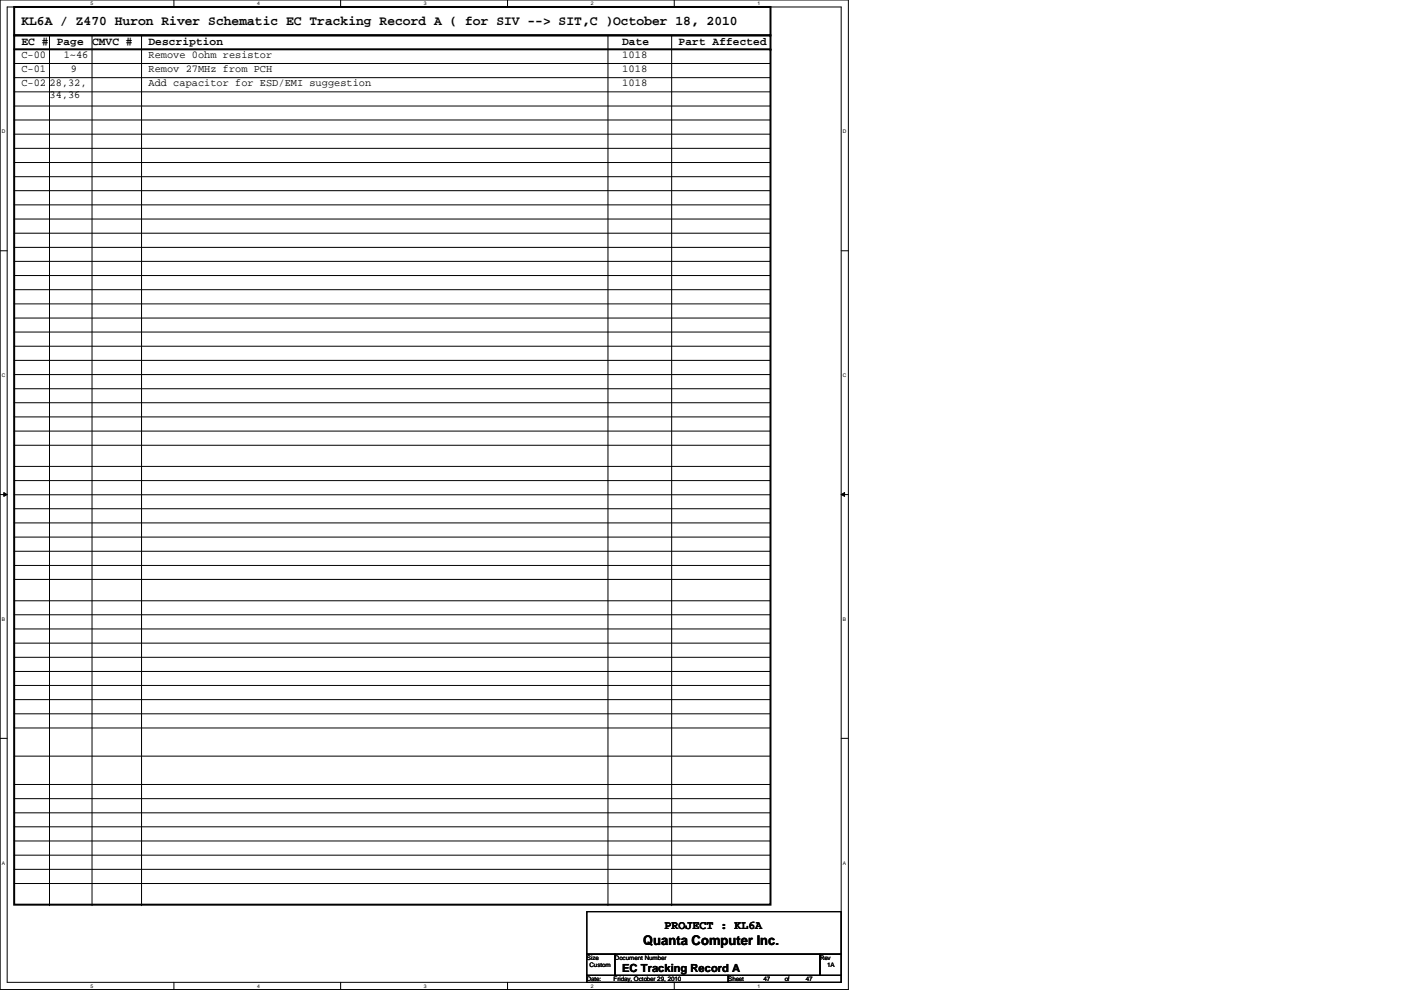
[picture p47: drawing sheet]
<svg xmlns="http://www.w3.org/2000/svg" width="297mm" height="210mm" viewBox="0 0 297 210" stroke-linecap="round" stroke-linejoin="round" font-family="sans-serif">
<defs><g id="words">
<g font-size="2.8">
<text x="4.5" y="5.3">KL6A / Z470 Huron River Schematic EC Tracking Record A ( for SIV --&gt; SIT,C )October 18, 2010</text>
<text x="136.4" y="200.4">Quanta Computer Inc.</text>
</g>
<text font-size="2.5" x="140.9" y="196.9">PROJECT : KL6A</text>
<g font-size="2.4">
<text x="4.5" y="9.4">EC #</text>
<text x="12" y="9.4">Page</text>
<text x="19.5" y="9.4">CMVC #</text>
<text x="31.5" y="9.4">Description</text>
<text x="131.9" y="9.4">Date</text>
<text x="143.9" y="9.4">Part Affected</text>
<text x="131.9" y="206">EC Tracking Record A</text>
</g>
<g font-size="2.2">
<text x="4.5" y="12.3">C-00</text>
<text x="4.5" y="15.3">C-01</text>
<text x="13.5" y="12.3">1~46</text>
<text x="15" y="15.3">9</text>
<text x="31.5" y="12.3">Remove 0ohm resistor</text>
<text x="31.5" y="15.3">Remov 27MHz from PCH</text>
<text x="131.9" y="12.3">1018</text>
<text x="131.9" y="15.3">1018</text>
<text x="4.5" y="18.3">C-02 28,32,</text>
<text x="10.5" y="20.7">34,36</text>
<text x="31.5" y="18.3">Add capacitor for ESD/EMI suggestion</text>
<text x="131.9" y="18.3">1018</text>
</g>
<g font-size="1.3">
<text x="124.4" y="203.5">Size</text>
<text x="130.4" y="203.5">Document Number</text>
<text x="173.9" y="203.5">Rev</text>
<text x="124.4" y="208">Date:</text>
<text x="125" y="205">Custom</text>
<text x="130.1" y="208">Friday, October 29, 2010</text>
<text x="154.4" y="208">Sheet</text>
<text x="161.9" y="208">47</text>
<text x="166.4" y="208">of</text>
<text x="170.9" y="208">47</text>
<text x="175.3" y="205">1A</text>
</g>
<g font-size="1.1">
<text x="19.2" y="1.1">5</text>
<text x="54.5" y="1.1">4</text>
<text x="89.9" y="1.1">3</text>
<text x="125.3" y="1.1">2</text>
<text x="160.6" y="1.1">1</text>
<text x=".4" y="28.3">D</text>
<text x="178.7" y="28.3">D</text>
<text x=".4" y="80">C</text>
<text x="178.7" y="80">C</text>
<text x=".4" y="131.7">B</text>
<text x="178.7" y="131.7">B</text>
<text x=".4" y="183.3">A</text>
<text x="178.7" y="183.3">A</text>
<text x="19.2" y="209.4">5</text>
<text x="54.5" y="209.4">4</text>
<text x="89.9" y="209.4">3</text>
<text x="125.3" y="209.4">2</text>
<text x="160.6" y="209.4">1</text>
</g>
</g></defs>
<path d="M0 0h179.9v209.8h-179.9zM1.5 1.5h176.8v206.8h-176.8z" fill="none" stroke="#000" stroke-width=".21"/>
<g fill="#fff">
<path d="M19.2 .2h.6v1.2h-.6z"/>
<path d="M19.2 208.4h.6v1.2h-.6z"/>
</g>
<path d="M36.9 0v1.5M36.9 208.3v1.5" fill="none" stroke="#000" stroke-width=".21"/>
<g fill="#fff">
<path d="M54.5 .2h.6v1.2h-.6z"/>
<path d="M54.5 208.4h.6v1.2h-.6z"/>
</g>
<path d="M72.2 0v1.5M72.2 208.3v1.5" fill="none" stroke="#000" stroke-width=".21"/>
<g fill="#fff">
<path d="M89.9 .2h.6v1.2h-.6z"/>
<path d="M89.9 208.4h.6v1.2h-.6z"/>
</g>
<path d="M107.6 0v1.5M107.6 208.3v1.5" fill="none" stroke="#000" stroke-width=".21"/>
<g fill="#fff">
<path d="M125.3 .2h.6v1.2h-.6z"/>
<path d="M125.3 208.4h.6v1.2h-.6z"/>
</g>
<path d="M143 0v1.5M143 208.3v1.5" fill="none" stroke="#000" stroke-width=".21"/>
<g fill="#fff">
<path d="M160.6 .2h.6v1.2h-.6z"/>
<path d="M160.6 208.4h.6v1.2h-.6z"/>
<path d="M.4 27.3h.8v1.2h-.8z"/>
<path d="M178.7 27.3h.8v1.2h-.8z"/>
<path d="M.4 79h.8v1.2h-.8z"/>
<path d="M178.7 79h.8v1.2h-.8z"/>
</g>
<path d="M0 53.2h1.5M178.3 53.2h1.5" fill="none" stroke="#000" stroke-width=".21"/>
<g fill="#fff">
<path d="M.4 130.7h.7v1.2h-.7z"/>
<path d="M178.7 130.7h.7v1.2h-.7z"/>
</g>
<path d="M0 104.9h1.5M.8 104.4l.7 .5-.7 .3zM178.3 104.9l.8-.5v.8zM178.3 104.9h1.5" fill="none" stroke="#000" stroke-width=".21"/>
<path d="M.8 104.4l.7 .5-.7 .3zM178.3 104.9l.8-.5v.8z" fill="#000"/>
<g fill="#fff">
<path d="M.4 182.4h.7v1.2h-.7z"/>
<path d="M178.7 182.4h.7v1.2h-.7z"/>
</g>
<g fill="none" stroke="#000" stroke-width=".21">
<path d="M3 13.5h160.4M3 16.5h160.4M3 19.5h160.4M10.5 7.5v184.3M19.5 7.5v184.3M30 7.5v184.3M128.9 7.5v184.3M142.4 7.5v184.3M163.4 13.5h.1M163.4 16.5h.1M163.4 19.5h.1M3 22.5h160.4"/>
<path d="M3 25.4h160.4M3 28.4h160.4M3 31.5h160.4M3 34.5h160.4M3 37.5h160.4M163.4 22.5h.1M163.4 25.4h.1M163.4 28.4h.1M163.4 31.5h.1M163.4 34.5h.1M163.4 37.5h.1M3 43.4h160.4"/>
<path d="M3 46.4h160.4M3 49.4h160.4M3 52.5h160.4M3 55.4h160.4M3 58.4h160.4M3 40.4h160.4M163.4 43.4h.1M163.4 46.4h.1M163.4 49.4h.1M163.4 52.5h.1M163.4 55.4h.1M163.4 58.4h.1"/>
<path d="M163.4 40.4h.1M3 61.4h160.4M3 64.4h160.4M3 67.4h160.4M3 70.4h160.4M3 73.4h160.4M3 76.4h160.4M3 79.4h160.4M163.4 61.4h.1M163.4 64.4h.1M163.4 67.4h.1M163.4 70.4h.1"/>
<path d="M163.4 73.4h.1M163.4 76.4h.1M163.4 79.4h.1M3 82.4h160.4M3 85.4h160.4M3 88.4h160.4M3 91.4h160.4M3 94.4h160.4M3 98.9h160.4M163.4 82.4h.1M163.4 85.4h.1M163.4 88.4h.1"/>
<path d="M163.4 91.4h.1M163.4 94.4h.1M163.4 98.9h.1M3 101.9h160.4M3 104.9h160.4M3 107.9h160.4M3 110.9h160.4M3 113.9h160.4M3 116.9h160.4M3 119.9h160.4M163.4 101.9h.1M163.4 104.9h.1"/>
<path d="M163.4 107.9h.1M163.4 110.9h.1M163.4 113.9h.1M163.4 116.9h.1M163.4 119.9h.1M3 122.9h160.4M3 127.4h160.4M3 130.3h160.4M3 133.3h160.4M3 136.4h160.4M3 139.4h160.4M163.4 122.9h.1"/>
<path d="M163.4 127.4h.1M163.4 130.3h.1M163.4 133.3h.1M163.4 136.4h.1M163.4 139.4h.1M0 156.5h1.5M3 142.4h160.4M3 145.3h160.4M3 148.3h160.4M3 151.3h160.4M3 154.3h160.4M163.4 142.4h.1"/>
<path d="M163.4 145.3h.1M163.4 148.3h.1M163.4 151.3h.1M163.4 154.3h.1M178.3 156.5h1.5M3 166.3h160.4M3 160.3h160.4M3 169.3h160.4M3 172.3h160.4M3 175.3h160.4M3 178.3h160.4M163.4 166.3h.1"/>
<path d="M163.4 160.3h.1M163.4 169.3h.1M163.4 172.3h.1M163.4 175.3h.1M163.4 178.3h.1M3 181.3h160.4M3 184.3h160.4M3 187.3h160.4M10.5 191.8h.1M19.5 191.8h.1M30 191.8h.1M124.4 193.3h53.9v9h-53.9z"/>
<path d="M128.9 191.8h.1M142.4 191.8h.1M163.4 181.3h.1M163.4 184.3h.1M163.4 187.3h.1M124.4 202.3h6v4.5h-6zM124.4 206.8h30v1.5h-30zM130.4 202.3h43.5v4.5h-43.5zM154.4 206.8h23.9v1.5h-23.9zM173.9 202.3h4.4v4.5h-4.4z"/>
</g>
<path d="M3 7.5h160.4v184.3h-160.4zM3 1.5h160.4v6h-160.4zM3 10.5h160.4" fill="none" stroke="#000" stroke-width=".42"/>
<circle cx="163.4" cy="10.5" r=".21" fill="#000"/>
<use href="#words"/>
</svg>
